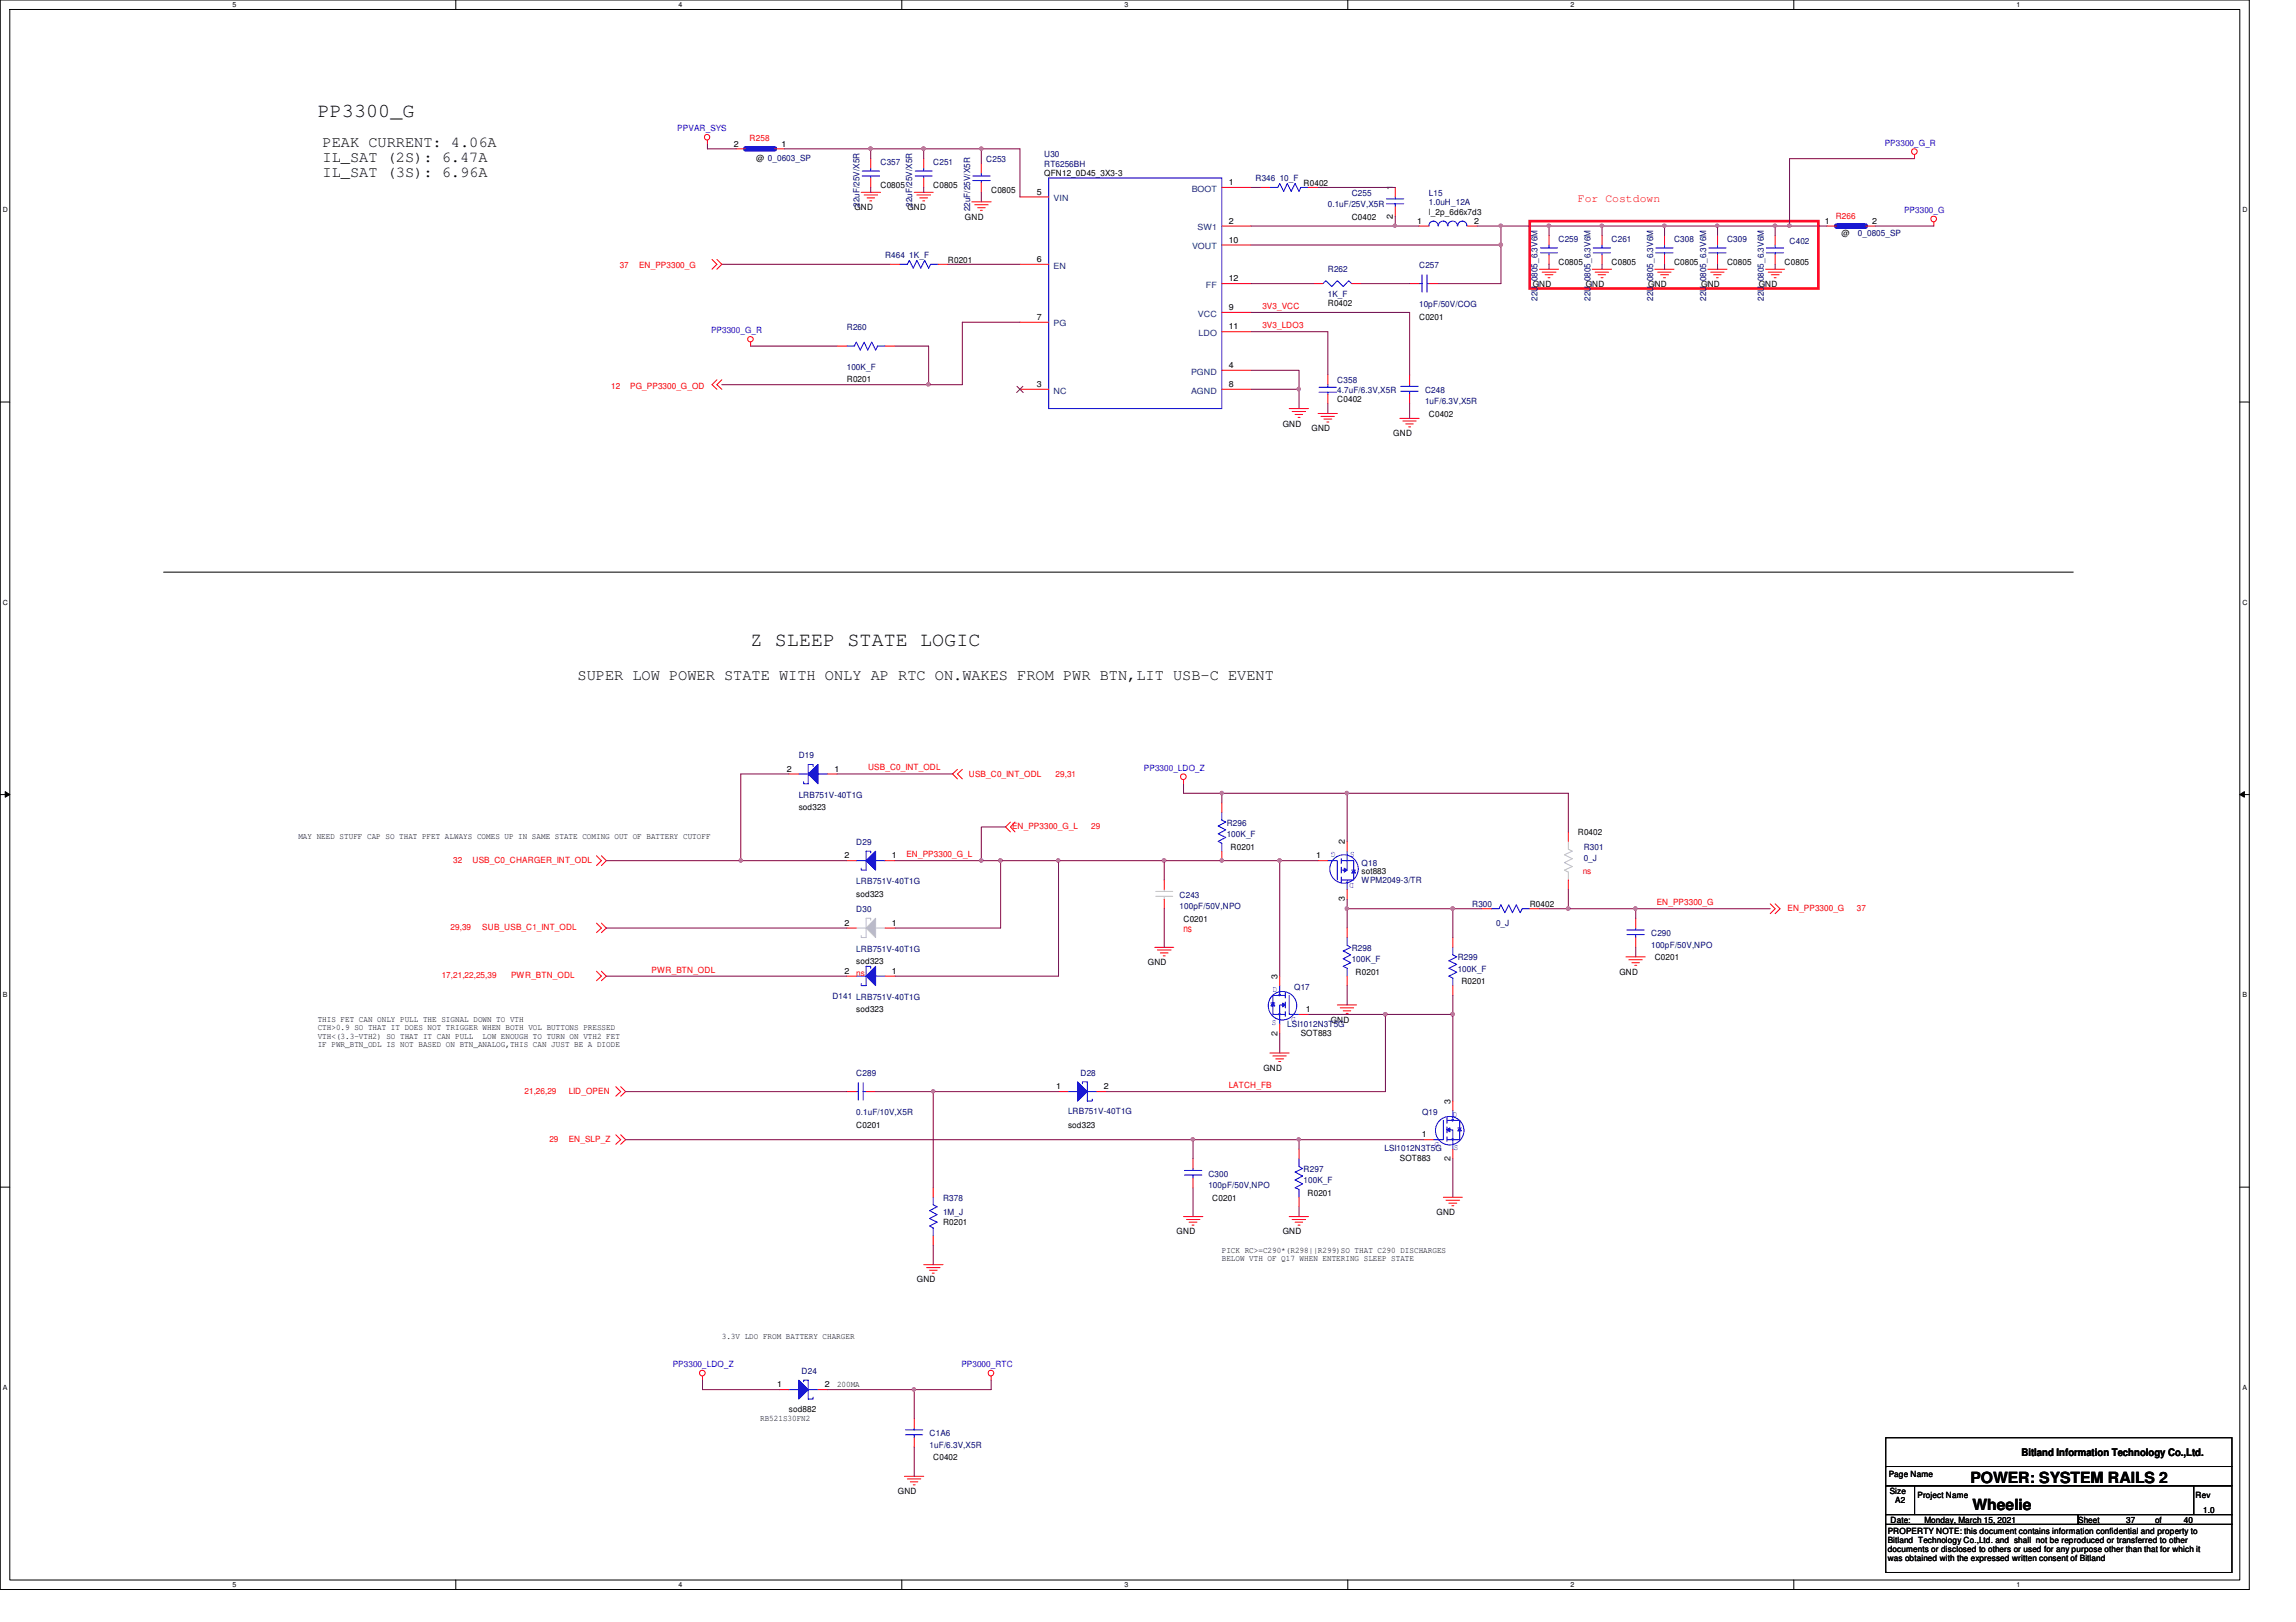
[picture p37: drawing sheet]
<svg xmlns="http://www.w3.org/2000/svg" width="297mm" height="210mm" viewBox="0 0 297 210" stroke-linecap="round" stroke-linejoin="round" font-family="sans-serif">
<defs><g id="words">
<g font-size="2.6">
<text x="41.1" y="15.1">PP3300_G</text>
<text x="97.1" y="83.6">Z SLEEP STATE LOGIC</text>
</g>
<g font-size="2">
<text x="41.7" y="19">PEAK CURRENT: 4.06A</text>
<text x="41.7" y="21">IL_SAT (2S): 6.47A</text>
<text x="41.7" y="22.9">IL_SAT (3S): 6.96A</text>
<text x="74.7" y="88.1">SUPER LOW POWER STATE WITH ONLY AP RTC ON.WAKES FROM PWR BTN,LIT USB-C EVENT</text>
<text x="254.9" y="191.9">POWER: SYSTEM RAILS 2</text>
<text x="255.2" y="195.4">Wheelie</text>
</g>
<text font-size="1.5" fill="#f00" x="204.1" y="26.1">For Costdown</text>
<text font-size="1.4" x="261.5" y="188.4">Bitland Information Technology Co.,Ltd.</text>
<text font-size="1.3" fill="#f00" x="153.1" y="120.6">ns</text>
<g font-size="1.1" fill="#00f">
<text x="87.6" y="17">PPVAR_SYS</text>
<text x="243.8" y="18.8">PP3300_G_R</text>
<text x="246.3" y="27.6">PP3300_G</text>
<text x="92" y="43.1">PP3300_G_R</text>
<text x="148" y="99.7">PP3300_LDO_Z</text>
<text x="172.8" y="110.3" transform="rotate(180 172.8 110.3)">G</text>
<text x="175.3" y="110.3" transform="rotate(180 175.3 110.3)">S</text>
<text x="175.1" y="114.3" transform="rotate(180 175.1 114.3)">D</text>
<text x="164.7" y="128.4">D</text>
<text x="164.5" y="132.6">S</text>
<text x="167" y="132.2">G</text>
<text x="185.6" y="148.4">G</text>
<text x="188" y="144.5">D</text>
<text x="188.1" y="148.8">S</text>
<text x="87" y="176.9">PP3300_LDO_Z</text>
<text x="124.4" y="176.9">PP3000_RTC</text>
</g>
<g font-size="1.1">
<text x="95" y="19">2</text>
<text x="97.8" y="20.8">@ 0_0603_SP</text>
<text x="101.1" y="19">1</text>
<text x="135.1" y="22.8">QFN12_0D45_3X3-3</text>
<text x="159" y="24">1</text>
<text x="110.5" y="27.2">GND</text>
<text x="113.9" y="24.3">C0805</text>
<text x="117.4" y="27.2">GND</text>
<text x="120.7" y="24.3">C0805</text>
<text x="124.8" y="28.4">GND</text>
<text x="128.2" y="24.9">C0805</text>
<text x="134.2" y="25.2">5</text>
<text x="159" y="29">2</text>
<text x="168.7" y="24.1">R0402</text>
<text x="174.9" y="28.4">C0402</text>
<text x="180.2" y="28.3" transform="rotate(-90 180.2 28.3)">2</text>
<text x="180.2" y="24.6" transform="rotate(-90 180.2 24.6)">1</text>
<text x="183.3" y="29">1</text>
<text x="184.9" y="27.8">l_2p_6d6x7d3</text>
<text x="190.7" y="29">2</text>
<text x="236.1" y="29">1</text>
<text x="242.2" y="29">2</text>
<text x="122.6" y="34">R0201</text>
<text x="134.2" y="33.9">6</text>
<text x="159" y="31.4">10</text>
<text x="201.6" y="34.3">C0805</text>
<text x="208.5" y="34.3">C0805</text>
<text x="216.6" y="34.3">C0805</text>
<text x="223.4" y="34.3">C0805</text>
<text x="230.9" y="34.3">C0805</text>
<text x="238.2" y="30.5">@</text>
<text x="134.2" y="41.4">7</text>
<text x="159" y="36.4">12</text>
<text x="159" y="40.1">9</text>
<text x="171.8" y="39.6">R0402</text>
<text x="183.6" y="41.4">C0201</text>
<text x="198.3" y="37.1">GND</text>
<text x="205.1" y="37.1">GND</text>
<text x="213.2" y="37.1">GND</text>
<text x="220.1" y="37.1">GND</text>
<text x="227.5" y="37.1">GND</text>
<text x="159" y="42.6">11</text>
<text x="159" y="47.6">4</text>
<text x="109.6" y="49.4">R0201</text>
<text x="134.2" y="50.1">3</text>
<text x="159" y="50.1">8</text>
<text x="173" y="52.1">C0402</text>
<text x="184.9" y="53.9">C0402</text>
<text x="165.9" y="55.2">GND</text>
<text x="169.7" y="55.8">GND</text>
<text x="180.3" y="56.4">GND</text>
<text x="101.8" y="99.9">2</text>
<text x="107.9" y="99.9">1</text>
<text x="103.3" y="104.9">sod323</text>
<text x="38.6" y="108.6">MAY NEED STUFF CAP SO THAT PFET ALWAYS COMES UP IN SAME STATE COMING OUT OF BATTERY CUTOFF</text>
<text x="109.3" y="111.1">2</text>
<text x="115.4" y="111.1">1</text>
<text x="159.2" y="109.9">R0201</text>
<text x="170.3" y="111.1">1</text>
<text x="174" y="109.3" transform="rotate(-90 174 109.3)">2</text>
<text x="176.1" y="113.1">sot883</text>
<text x="204.1" y="108.1">R0402</text>
<text x="109.3" y="119.8">2</text>
<text x="110.8" y="116">sod323</text>
<text x="115.4" y="119.8">1</text>
<text x="153.1" y="119.3">C0201</text>
<text x="174" y="116.6" transform="rotate(-90 174 116.6)">3</text>
<text x="197.9" y="117.4">R0402</text>
<text x="110.8" y="124.8">sod323</text>
<text x="148.5" y="124.9">GND</text>
<text x="214.1" y="124.2">C0201</text>
<text x="109.3" y="126">2</text>
<text x="110.8" y="131">sod323</text>
<text x="115.4" y="126">1</text>
<text x="165.3" y="126.7" transform="rotate(-90 165.3 126.7)">3</text>
<text x="168.9" y="131">1</text>
<text x="175.4" y="126.1">R0201</text>
<text x="189.1" y="127.4">R0201</text>
<text x="209.5" y="126.1">GND</text>
<text x="41.1" y="132.2">THIS FET CAN ONLY PULL THE SIGNAL DOWN TO VTH</text>
<text x="41.1" y="133.3">CTH&gt;0.9 SO THAT IT DOES NOT TRIGGER WHEN BOTH VOL BUTTONS PRESSED</text>
<text x="41.1" y="134.4">VTH&lt;(3.3-VTH2) SO THAT IT CAN PULL</text>
<text x="41.1" y="135.5">IF PWR_BTN_ODL IS NOT BASED ON BTN_ANALOG,THIS CAN JUST BE A DIODE</text>
<text x="62.4" y="134.4">LOW ENOUGH TO TURN ON VTH2 FET</text>
<text x="165.3" y="134.1" transform="rotate(-90 165.3 134.1)">2</text>
<text x="168.3" y="134.1">SOT883</text>
<text x="172.2" y="132.3">GND</text>
<text x="136.6" y="141">1</text>
<text x="142.8" y="141">2</text>
<text x="163.4" y="138.6">GND</text>
<text x="187.7" y="142.8" transform="rotate(-90 187.7 142.8)">3</text>
<text x="110.8" y="145.9">C0201</text>
<text x="138.2" y="145.9">sod323</text>
<text x="183.9" y="147.2">1</text>
<text x="156.8" y="155.4">C0201</text>
<text x="169.2" y="154.8">R0201</text>
<text x="181.1" y="150.3">SOT883</text>
<text x="187.7" y="150.2" transform="rotate(-90 187.7 150.2)">2</text>
<text x="122" y="158.5">R0201</text>
<text x="152.2" y="159.7">GND</text>
<text x="165.9" y="159.7">GND</text>
<text x="185.8" y="157.2">GND</text>
<text x="118.6" y="165.9">GND</text>
<text x="158.1" y="162.1">PICK RC&gt;=C290*(R298||R299)SO THAT C290 DISCHARGES</text>
<text x="158.1" y="163.2">BELOW VTH OF Q17 WHEN ENTERING SLEEP STATE</text>
<text x="93.4" y="173.3">3.3V LDO FROM BATTERY CHARGER</text>
<text x="100.5" y="179.5">1</text>
<text x="106.7" y="179.5">2</text>
<text x="108.3" y="179.5">200MA</text>
<text x="98.3" y="183.9">RB521S30FN2</text>
<text x="102.1" y="182.8">sod882</text>
<text x="120.7" y="189">C0402</text>
<text x="244.3" y="191.1">Page Name</text>
<text x="116.2" y="193.3">GND</text>
<text x="244.5" y="193.3">Size</text>
<text x="244.6" y="197.1">Date:</text>
<text x="245.2" y="194.6">A2</text>
<text x="248.1" y="193.8">Project Name</text>
<text x="249" y="197.1">Monday, March 15, 2021</text>
<text x="268.9" y="197.1">Sheet</text>
<text x="275.1" y="197.1">37</text>
<text x="278.8" y="197.1">of</text>
<text x="282.5" y="197.1">40</text>
<text x="284.1" y="193.8">Rev</text>
<text x="285" y="195.8">1.0</text>
<text x="244.2" y="198.5">PROPERTY NOTE: this document contains information confidential and property to</text>
<text x="244.2" y="199.7">Bitland Technology Co.,Ltd. and shall not be reproduced or transferred to other</text>
<text x="244.2" y="200.8">documents or disclosed to others or used for any purpose other than that for which it</text>
<text x="244.2" y="202">was obtained with the expressed written consent of Bitland</text>
</g>
<g font-size="1.1" fill="#f00">
<text x="97" y="18.2">R258</text>
<text x="237.5" y="28.3">R266</text>
<text x="80.2" y="34.6">37</text>
<text x="82.7" y="34.6">EN_PP3300_G</text>
<text x="163.3" y="40">3V3_VCC</text>
<text x="163.3" y="42.5">3V3_LDO3</text>
<text x="79.1" y="50.3">12</text>
<text x="81.5" y="50.3">PG_PP3300_G_OD</text>
<text x="112.3" y="99.7">USB_C0_INT_ODL</text>
<text x="125.3" y="100.5">USB_C0_INT_ODL</text>
<text x="136.6" y="100.5">29,31</text>
<text x="130.9" y="107.3">EN_PP3300_G_L</text>
<text x="141.2" y="107.3">29</text>
<text x="58.6" y="111.7">32</text>
<text x="61.1" y="111.7">USB_C0_CHARGER_INT_ODL</text>
<text x="117.3" y="110.9">EN_PP3300_G_L</text>
<text x="204.8" y="113.1">ns</text>
<text x="214.3" y="117.1">EN_PP3300_G</text>
<text x="231.3" y="117.9">EN_PP3300_G</text>
<text x="240.2" y="117.9">37</text>
<text x="58.3" y="120.4">29,39</text>
<text x="62.4" y="120.4">SUB_USB_C1_INT_ODL</text>
<text x="84.3" y="125.9">PWR_BTN_ODL</text>
<text x="57.1" y="126.6">17,21,22,25,39</text>
<text x="66.1" y="126.6">PWR_BTN_ODL</text>
<text x="110.8" y="126.4">ns</text>
<text x="67.9" y="141.6">21,26,29</text>
<text x="73.6" y="141.6">LID_OPEN</text>
<text x="159" y="140.8">LATCH_FB</text>
<text x="71.1" y="147.8">29</text>
<text x="73.6" y="147.8">EN_SLP_Z</text>
</g>
<g font-size="1.1" fill="#000080">
<text x="113.9" y="21.3">C357</text>
<text x="120.7" y="21.3">C251</text>
<text x="127.6" y="21">C253</text>
<text x="135.1" y="20.3">U30</text>
<text x="135.1" y="21.6">RT6256BH</text>
<text x="162.4" y="23.5">R346 10_F</text>
<text x="111.2" y="26.8" transform="rotate(-90 111.2 26.8)">22uF/25V/X5R</text>
<text x="118" y="26.8" transform="rotate(-90 118 26.8)">22uF/25V/X5R</text>
<text x="125.5" y="27.3" transform="rotate(-90 125.5 27.3)">22uF/25V/X5R</text>
<text x="171.8" y="26.8">0.1uF/25V,X5R</text>
<text x="174.9" y="25.3">C255</text>
<text x="184.9" y="25.3">L15</text>
<text x="184.9" y="26.5">1.0uH_12A</text>
<text x="114.5" y="33.4">R464 1K_F</text>
<text x="171.8" y="35.3">R262</text>
<text x="183.6" y="34.6">C257</text>
<text x="201.6" y="31.3">C259</text>
<text x="208.5" y="31.3">C261</text>
<text x="216.6" y="31.3">C308</text>
<text x="223.4" y="31.3">C309</text>
<text x="231.5" y="31.5">C402</text>
<text x="240.4" y="30.5">0_0805_SP</text>
<text x="171.8" y="38.4">1K_F</text>
<text x="183.6" y="39.8">10pF/50V/COG</text>
<text x="198.9" y="38.9" transform="rotate(-90 198.9 38.9)">22U_0805_6.3V6M</text>
<text x="205.8" y="38.9" transform="rotate(-90 205.8 38.9)">22U_0805_6.3V6M</text>
<text x="213.9" y="38.9" transform="rotate(-90 213.9 38.9)">22U_0805_6.3V6M</text>
<text x="220.7" y="38.9" transform="rotate(-90 220.7 38.9)">22U_0805_6.3V6M</text>
<text x="228.2" y="38.9" transform="rotate(-90 228.2 38.9)">22U_0805_6.3V6M</text>
<text x="109.6" y="42.8">R260</text>
<text x="109.6" y="47.8">100K_F</text>
<text x="173" y="49.6">C358</text>
<text x="173" y="50.8">4.7uF/6.3V,X5R</text>
<text x="184.4" y="50.8">C248</text>
<text x="184.4" y="52.3">1uF/6.3V,X5R</text>
<text x="103.3" y="98.1">D19</text>
<text x="103.3" y="103.2">LRB751V-40T1G</text>
<text x="158.7" y="106.8">R296</text>
<text x="110.8" y="109.3">D29</text>
<text x="158.7" y="108.3">100K_F</text>
<text x="176.1" y="112.1">Q18</text>
<text x="204.9" y="109.9">R301</text>
<text x="204.9" y="111.4">0_J</text>
<text x="110.8" y="118">D30</text>
<text x="110.8" y="114.4">LRB751V-40T1G</text>
<text x="152.6" y="116.2">C243</text>
<text x="152.6" y="117.6">100pF/50V,NPO</text>
<text x="176.1" y="114.3">WPM2049-3/TR</text>
<text x="190.5" y="117.4">R300</text>
<text x="193.5" y="119.9">0_J</text>
<text x="110.8" y="123.1">LRB751V-40T1G</text>
<text x="174.9" y="123">R298</text>
<text x="174.9" y="124.5">100K_F</text>
<text x="188.6" y="124.2">R299</text>
<text x="188.6" y="125.7">100K_F</text>
<text x="213.6" y="121.2">C290</text>
<text x="213.6" y="122.6">100pF/50V,NPO</text>
<text x="107.7" y="129.2">D141 LRB751V-40T1G</text>
<text x="167.4" y="128.1">Q17</text>
<text x="166.5" y="132.8">LSI1012N3T5G</text>
<text x="110.8" y="139.2">C289</text>
<text x="139.8" y="139.2">D28</text>
<text x="110.8" y="144.3">0.1uF/10V,X5R</text>
<text x="138.2" y="144.2">LRB751V-40T1G</text>
<text x="179.1" y="149">LSI1012N3T5G</text>
<text x="184" y="144.3">Q19</text>
<text x="122" y="155.4">R378</text>
<text x="156.3" y="152.3">C300</text>
<text x="156.3" y="153.8">100pF/50V,NPO</text>
<text x="168.7" y="151.6">R297</text>
<text x="168.7" y="153.1">100K_F</text>
<text x="122" y="157.2">1M_J</text>
<text x="103.7" y="177.8">D24</text>
<text x="120.3" y="185.9">C1A6</text>
<text x="120.3" y="187.4">1uF/6.3V,X5R</text>
</g>
<g font-size="1.1" fill="#004080">
<text x="136.3" y="26">VIN</text>
<text x="154.2" y="24.8">BOOT</text>
<text x="154.9" y="29.8">SW1</text>
<text x="136.3" y="34.8">EN</text>
<text x="154.2" y="32.3">VOUT</text>
<text x="155" y="41">VCC</text>
<text x="156" y="37.3">FF</text>
<text x="136.3" y="42.2">PG</text>
<text x="155.1" y="43.5">LDO</text>
<text x="136.3" y="50.9">NC</text>
<text x="154.1" y="50.9">AGND</text>
<text x="154.1" y="48.5">PGND</text>
</g>
<g font-size=".9">
<text x="30.1" y=".9">5</text>
<text x="87.8" y=".9">4</text>
<text x="145.5" y=".9">3</text>
<text x="203.2" y=".9">2</text>
<text x="260.9" y=".9">1</text>
<text x=".4" y="27.4">D</text>
<text x="290.1" y="27.4">D</text>
<text x=".4" y="78.2">C</text>
<text x="290.1" y="78.2">C</text>
<text x=".4" y="129">B</text>
<text x="290.1" y="129">B</text>
<text x=".4" y="179.8">A</text>
<text x="290.1" y="179.8">A</text>
<text x="30.1" y="205.4">5</text>
<text x="87.8" y="205.4">4</text>
<text x="145.5" y="205.4">3</text>
<text x="203.2" y="205.4">2</text>
<text x="260.9" y="205.4">1</text>
</g>
</g></defs>
<path d="M0 0h291v205.7h-291zM1.3 1.2h288.5v203.3h-288.5z" fill="none" stroke="#000" stroke-width=".13"/>
<g fill="#fff">
<path d="M30.1 .1h.5v1h-.5z"/>
<path d="M30.1 204.6h.5v1h-.5z"/>
</g>
<path d="M59 0v1.2M59 204.5v1.2" fill="none" stroke="#000" stroke-width=".13"/>
<g fill="#fff">
<path d="M87.8 .1h.5v1h-.5z"/>
<path d="M87.8 204.6h.5v1h-.5z"/>
</g>
<path d="M116.7 0v1.2M116.7 204.5v1.2" fill="none" stroke="#000" stroke-width=".13"/>
<g fill="#fff">
<path d="M145.5 .1h.5v1h-.5z"/>
<path d="M145.5 204.6h.5v1h-.5z"/>
</g>
<path d="M174.4 0v1.2M174.4 204.5v1.2" fill="none" stroke="#000" stroke-width=".13"/>
<g fill="#fff">
<path d="M203.2 .1h.5v1h-.5z"/>
<path d="M203.2 204.6h.5v1h-.5z"/>
</g>
<path d="M232.1 0v1.2M232.1 204.5v1.2" fill="none" stroke="#000" stroke-width=".13"/>
<g fill="#fff">
<path d="M260.9 .1h.5v1h-.5z"/>
<path d="M260.9 204.6h.5v1h-.5z"/>
<path d="M.4 26.6h.6v1h-.6z"/>
<path d="M290.1 26.6h.6v1h-.6z"/>
<path d="M.4 77.4h.6v1h-.6z"/>
<path d="M290.1 77.4h.6v1h-.6z"/>
</g>
<path d="M0 52h1.3M289.8 52h1.2" fill="none" stroke="#000" stroke-width=".13"/>
<g fill="#fff">
<path d="M.4 128.2h.6v1h-.6z"/>
<path d="M290.1 128.2h.6v1h-.6z"/>
</g>
<path d="M0 102.8h1.3M.7 102.4l.6 .4-.6 .4zM289.8 102.8h1.2M289.8 102.8l.6-.4v.8z" fill="none" stroke="#000" stroke-width=".13"/>
<path d="M.7 102.4l.6 .4-.6 .4zM289.8 102.8l.6-.4v.8z" fill="#000"/>
<g fill="#fff">
<path d="M.4 179h.5v1h-.5z"/>
<path d="M290.1 179h.6v1h-.6z"/>
</g>
<path d="M21.2 74h247M0 153.6h1.3M289.8 153.6h1.2M244 186.1h44.8v3.7h-44.8zM244 189.8h44.8v2.5h-44.8zM244 192.3h3.7v3.7h-3.7zM244 196h24.9v1.3h-24.9zM244 197.3h44.8v6.2h-44.8zM247.7 192.3h36.1v3.7h-36.1zM268.9 196h19.9v1.3h-19.9zM283.8 192.3h5v3.7h-5z" fill="none" stroke="#000" stroke-width=".13"/>
<path d="M197.9 28.6h37.3v8.7h-37.3z" fill="none" stroke="#f00" stroke-width=".34"/>
<g fill="none" stroke="#f00" stroke-width=".13">
<path d="M91.5 18.2v.5M92.1 33.6l.6 .6-.6 .6M92.7 33.6l.7 .6-.7 .6M111.4 24.9h2.5M111.8 25.2h1.7M112.2 25.6h1M112.5 26h.3M118.3 24.9h2.4M118.6 25.2h1.8M119 25.6h1M119.4 26h.2M125.7 26.1h2.5"/>
<path d="M126.1 26.5h1.7M126.5 26.9h1M126.8 27.2h.3M199.2 34.8h2.4M199.5 35.2h1.8M199.9 35.6h1M200.3 35.9h.2M206 34.8h2.5M206.4 35.2h1.7M206.8 35.6h.9M207.1 35.9h.3M214.1 34.8h2.5"/>
<path d="M214.5 35.2h1.7M214.8 35.6h1.1M215.2 35.9h.3M220.9 34.8h2.5M221.3 35.2h1.8M221.7 35.6h1M222.1 35.9h.2M228.4 34.8h2.5M228.8 35.2h1.7M229.1 35.6h1.1M229.5 35.9h.3M247.7 20v.5"/>
<path d="M250.2 28.7v.6M92.7 49.1l-.6 .7 .6 .6M93.4 49.1l-.7 .7 .7 .6M97.1 44.3v.5M166.8 52.9h2.5M167.2 53.3h1.7M167.6 53.6h.9M167.9 54h.3M170.5 53.5h2.5M170.9 53.9h1.7M171.3 54.2h1M171.7 54.6h.2"/>
<path d="M181.1 54.1h2.5M181.5 54.5h1.7M181.9 54.9h.9M182.2 55.2h.3M123.9 99.6l-.7 .6 .7 .6M124.5 99.6l-.6 .6 .6 .6M77.2 110.7l.6 .7-.6 .6M77.2 119.5l.6 .6-.6 .6M77.8 110.7l.6 .7-.6 .6M77.8 119.5l.6 .6-.6 .6M130.7 106.4l-.6 .6 .6 .7M131.3 106.4l-.6 .6 .6 .7"/>
<path d="M153.1 100.9v.5M229 117l.7 .6-.7 .6M229.7 117l.6 .6-.6 .6M77.2 125.7l.6 .6-.6 .6M77.8 125.7l.6 .6-.6 .6M149.4 122.6h2.4M149.7 122.9h1.8M150.1 123.3h1M150.5 123.7h.2M164.3 136.3h2.5M164.7 136.7h1.7M165.1 137h1"/>
<path d="M165.4 137.4h.3M173 130h2.5M173.4 130.4h1.7M173.8 130.8h.9M174.2 131.1h.2M210.4 123.8h2.4M210.7 124.2h1.8M211.1 124.6h1M211.5 124.9h.2M79.7 140.6l.6 .7-.6 .6M79.7 146.9l.6 .6-.6 .6M80.3 140.6l.6 .7-.6 .6"/>
<path d="M80.3 146.9l.6 .6-.6 .6M153.1 157.4h2.5M153.5 157.8h1.7M153.8 158.2h1.1M154.2 158.5h.3M166.8 157.4h2.5M167.2 157.8h1.7M167.6 158.2h.9M167.9 158.5h.3M186.7 154.9h2.5M187.1 155.3h1.7M187.4 155.7h1.1"/>
<path d="M187.8 156h.3M90.9 178.1v.5M119.5 163.7h2.5M119.9 164h1.7M120.3 164.4h.9M120.6 164.8h.3M128.2 178.1v.5M117 191.1h2.5M117.4 191.4h1.7M117.8 191.8h.9M118.1 192.2h.3"/>
<circle cx="91.5" cy="17.8" r=".35"/>
<circle cx="247.7" cy="19.6" r=".37"/>
<circle cx="250.2" cy="28.3" r=".37"/>
<circle cx="97.1" cy="43.9" r=".36"/>
<circle cx="153.1" cy="100.5" r=".37"/>
<circle cx="90.9" cy="177.7" r=".37"/>
<circle cx="128.2" cy="177.7" r=".37"/>
</g>
<path d="M113.3 125.1v2.5l-1.2-1.3z" fill="#00f"/>
<g fill="none" stroke="#00f" stroke-width=".13">
<path d="M181.2 50.6h2.3M181.2 50h2.3M182.4 49.8v.2M182.4 50.6v.4M193 117.6h.9l.3-.5 .5 1 .5-1 .5 1 .5-1 .5 1 .2-.5h1M110.8 126.3h1.3M112.6 125.3v-.2h-.5v2.5h-.7v-.3M113.3 125.1v2.5l-1.2-1.3zM113.3 126.3h1.2M117.1 185.7h2.3M117.1 185h2.3M118.3 184.8v.2"/>
<path d="M118.3 185.7v.4"/>
</g>
<path d="M182.4 48.5v1.3M182.4 51v1.2M191.7 117.6h1.3M197.9 117.6h1.3M109.6 126.3h1.2M114.5 126.3h1.3M118.3 183.6v1.2M118.3 186.1v1.2" fill="none" stroke="#f00" stroke-width=".13"/>
<path d="M113.3 118.8v2.5l-1.2-1.2z" fill="#c0c0c0"/>
<path d="M112.6 119.1v-.3h-.5v2.5h-.7v-.2M113.3 118.8v2.5l-1.2-1.2zM110.8 120.1h1.3M113.3 120.1h1.2" fill="none" stroke="#c0c0c0" stroke-width=".13"/>
<path d="M119.5 23v1.3M119.5 20.5v1.3M109.6 120.1h1.2M114.5 120.1h1.3" fill="none" stroke="#f00" stroke-width=".13"/>
<path d="M118.4 22.1h2.2M118.4 22.8h2.2M119.5 22.8v.2M119.5 21.8v.3" fill="none" stroke="#00f" stroke-width=".13"/>
<path d="M103.3 178.6l1.3 1.2-1.3 1.3z" fill="#00f"/>
<g fill="none" stroke="#00f" stroke-width=".13">
<path d="M186 29.2a.57 .57 0 0 0-.6-.6 .57 .57 0 0 0-.5 .7M187.2 29.2a.57 .57 0 0 0-.6-.6 .57 .57 0 0 0-.5 .7M188.5 29.2a.59 .59 0 0 0-.6-.6 .59 .59 0 0 0-.6 .6v.1M189.7 29.2a.57 .57 0 0 0-.6-.6 .57 .57 0 0 0-.5 .7M228.5 32.1h2.3M228.5 32.7h2.3M229.7 32.7v.3M229.7 31.7v.4M109.6 44.8h.9l.3-.5 .5 1 .5-1 .5 1 .5-1 .5 1 .2-.5h1M158.1 105.2v.9l.5 .3-1 .5 1 .5-1 .5 1 .5-1 .5 .5 .2v1.1M120.7 154.9v1l.5 .3-.9 .5 .9 .5-.9 .5 .9 .5-.9 .5 .4 .2v1M186.7 145v2.5h-1.2"/>
<path d="M187.2 145h1.6v2.5h-1.6M187.2 144.6v.8M187.2 145.8v.8M187.2 147.1v.6M187.2 146.2h.8v2.5M188 143.7v1.3M102.1 179.8h1.2M103.3 178.6l1.3 1.2-1.3 1.3zM104 178.8v-.2h.6v2.5h.6v-.3M104.6 179.8h1.2"/>
<circle cx="187.5" cy="146.3" r="1.85"/>
</g>
<g fill="none" stroke="#f00" stroke-width=".13">
<path d="M183.6 29.3h1.3M189.8 29.3h1.3M229.7 33v1.2M229.7 30.5v1.2M236.4 29.3h1.2M241.3 29.3h1.3M108.3 44.8h1.3M114.5 44.8h1.3M150.6 113.9v1.2M150.6 116.4v1.2M158.1 110.2v1.2M158.1 103.9v1.3"/>
<path d="M120.7 159.9v1.3M120.7 153.7v1.2M100.8 179.8h1.3M105.8 179.8h1.3"/>
</g>
<path d="M149.5 116h2.2M149.5 115.4h2.2M150.6 115.1v.3M150.6 116v.4" fill="none" stroke="#c0c0c0" stroke-width=".13"/>
<path d="M237.6 29.3h3.7" fill="none" stroke="#00f" stroke-width=".72"/>
<path d="M187.2 146.2l.4-.2v.5z" fill-rule="evenodd" fill="#00f"/>
<path d="M187.2 146.2l.4-.2v.5zM188.6 146h.5" fill="none" stroke="#00f" stroke-width=".13"/>
<path d="M188.8 146l.3 .3h-.5z" fill-rule="evenodd" fill="#00f"/>
<path d="M188.8 146l.3 .3h-.5z" fill="none" stroke="#00f" stroke-width=".13"/>
<path d="M187.9 144.9h.1v.1h-.1z" fill-rule="evenodd" fill="#00f"/>
<path d="M187.9 144.9h.1v.1h-.1z" fill="none" stroke="#00f" stroke-width=".13"/>
<path d="M187.9 147.4h.1l-.1 .1z" fill-rule="evenodd" fill="#00f"/>
<path d="M183.6 36.7h.4M184 35.6v2.2M184.6 35.6v2.2M184.6 36.7h.3M170.6 50.1h2.3M170.6 50.8h2.3M171.8 50.8v.2M171.8 49.8v.3M187.9 147.4h.1l-.1 .1z" fill="none" stroke="#00f" stroke-width=".13"/>
<path d="M182.4 36.7h1.2M184.9 36.7h1.2M171.8 51v1.2M171.8 48.5v1.3M184.2 147.5h1.3M188 142.5v1.2M188 148.7v1.2" fill="none" stroke="#f00" stroke-width=".13"/>
<path d="M139.4 140l1.3 1.3-1.3 1.2z" fill="#00f"/>
<g fill="none" stroke="#00f" stroke-width=".13">
<path d="M116.4 34.2h1l.2-.5 .5 1 .5-1 .5 1 .5-1 .5 1 .3-.5h1M125.9 22.8h2.2M125.9 23.4h2.2M127 23.4v.2M127 22.4v.4M171.2 36.7l.3-.4 .8 .8 .7-.8 .8 .8 .7-.8 .4 .4M206.1 32.1h2.3M206.1 32.7h2.3M207.3 32.7v.3M207.3 31.7v.4M214.2 32.1h2.2M214.2 32.7h2.2"/>
<path d="M215.3 32.7v.3M215.3 31.7v.4M139.4 140l1.3 1.3-1.3 1.2zM165.6 127.6v1.2M166.3 128.8h-1.6v2.5h1.6M166.3 128.4v.8M166.3 129.7v.7M166.3 130.9v.6M166.3 130h-.7v2.5M166.8 128.8v2.5h1.3M174.3 121.3v1l.4 .3-.9 .5 .9 .5-.9 .5 .9 .5-.9 .5 .5 .2v1M138.2 141.3h1.2"/>
<path d="M140 140.3v-.3h.7v2.5h.6v-.3M140.7 141.3h1.2"/>
<circle cx="165.9" cy="130.1" r="1.85"/>
</g>
<g fill="none" stroke="#f00" stroke-width=".13">
<path d="M115.1 34.2h1.3M121.4 34.2h1.2M127 23.6v1.3M127 21.1v1.3M169.9 36.7h1.3M174.9 36.7h1.2M207.3 33v1.2M207.3 30.5v1.2M215.3 33v1.2M215.3 30.5v1.2M174.3 126.3v1.3M174.3 120.1v1.2"/>
<path d="M136.9 141.3h1.3M141.9 141.3h1.3"/>
</g>
<path d="M165.9 129.8l.4 .2-.4 .3z" fill-rule="evenodd" fill="#00f"/>
<path d="M164.4 129.8h.5M165.9 129.8l.4 .2-.4 .3z" fill="none" stroke="#00f" stroke-width=".13"/>
<path d="M164.7 129.8l.2 .4h-.5z" fill-rule="evenodd" fill="#00f"/>
<path d="M164.7 129.8l.2 .4h-.5z" fill="none" stroke="#00f" stroke-width=".13"/>
<path d="M165.5 128.7l.1 .1-.1 .1z" fill-rule="evenodd" fill="#00f"/>
<path d="M165.5 128.7l.1 .1-.1 .1z" fill="none" stroke="#00f" stroke-width=".13"/>
<path d="M165.5 131.2h.1v.1h-.1z" fill-rule="evenodd" fill="#00f"/>
<path d="M111.5 22.1h2.3M111.5 22.8h2.3M112.6 22.8v.2M112.6 21.8v.3M179.4 26.4h2.2M179.4 25.7h2.2M180.5 25.5v.2M180.5 26.4v.4M165.5 131.2h.1v.1h-.1zM188 122.6v1l.5 .2-1.1 .5 1.1 .5-1.1 .5 1.1 .5-1.1 .5 .6 .3v1" fill="none" stroke="#00f" stroke-width=".13"/>
<g fill="none" stroke="#f00" stroke-width=".13">
<path d="M95.2 19.3h1.3M100.2 19.3h1.3M112.6 23v1.3M112.6 20.5v1.3M180.5 24.3v1.2M180.5 26.8v1.2M202.9 107.7v1.2M202.9 113.9v1.2M165.6 126.3v1.3M165.6 132.5v1.3M168.1 131.3h1.2M188 127.6v1.2"/>
<path d="M188 121.3v1.3"/>
</g>
<path d="M96.5 19.3h3.7" fill="none" stroke="#00f" stroke-width=".72"/>
<path d="M202.9 108.9v1l.5 .3-1 .4 1 .5-1 .5 1 .5-1 .5 .5 .3v1" fill="none" stroke="#c0c0c0" stroke-width=".13"/>
<path d="M104.6 100.2l1.2-1.3v2.5z" fill="#00f"/>
<g fill="none" stroke="#00f" stroke-width=".13">
<path d="M135.7 23h22.4v29.9h-22.4zM164.3 24.3h1l.3-.6 .5 1.1 .4-1.1 .5 1.1 .6-1.1 .5 1.1 .2-.5h1M105.2 99.2v-.3h-.6v2.5h-.6v-.2M103.3 100.2h1.3M104.6 100.2l1.2-1.3v2.5zM105.8 100.2h1.3M171.8 111.4h1.2v2.5M173.5 111.4h1.6v2.5h-1.6M173.5 113.5v.8M173.5 112.2v.8M173.5 111.1v.7M174.3 110.2v2.4h-.8"/>
<path d="M174.3 113.9v1.2M110.8 141.3h.2M111 140.1v2.3M111.7 141.3h.4M111.7 140.1v2.3"/>
<circle cx="173.9" cy="112.5" r="1.85"/>
</g>
<g fill="none" stroke="#f00" stroke-width=".13">
<path d="M131.9 34.2h3.8M131.9 25.5h3.8M158.1 29.3h3.7M158.1 31.7h3.7M158.1 24.3h3.7M158.1 36.7h3.7M163.1 24.3h1.2M169.3 24.3h1.2M131.9 50.4h3.8M131.9 41.7h3.8M158.1 50.4h3.7M158.1 47.9h3.7"/>
<path d="M158.1 42.9h3.7M158.1 40.4h3.7M102.1 100.2h1.2M107.1 100.2h1.2M109.6 141.3h1.2M112.1 141.3h1.2"/>
</g>
<path d="M131.6 50l.8 .8M132.3 50l-.8 .8" fill="none" stroke="#804000" stroke-width=".13"/>
<path d="M173.9 112.4l.4 .2-.4 .3z" fill-rule="evenodd" fill="#00f"/>
<path d="M173.9 112.4l.4 .2-.4 .3zM174.9 112.6h.5" fill="none" stroke="#00f" stroke-width=".13"/>
<path d="M175.1 112.6l.3 .4h-.5z" fill-rule="evenodd" fill="#00f"/>
<path d="M199.3 32.1h2.2M199.3 32.7h2.2M200.4 32.7v.3M200.4 31.7v.4M175.1 112.6l.3 .4h-.5zM153.2 152.1h2.3M153.2 151.5h2.3M154.3 151.2v.3M154.3 152.1v.3" fill="none" stroke="#00f" stroke-width=".13"/>
<path d="M200.4 33v1.2M200.4 30.5v1.2M170.5 111.4h1.3M174.3 115.1v1.3M174.3 108.9v1.3M154.3 149.9v1.3M154.3 152.4v1.3" fill="none" stroke="#f00" stroke-width=".13"/>
<path d="M113.3 110.2v2.4l-1.2-1.2z" fill="#00f"/>
<g fill="none" stroke="#00f" stroke-width=".13">
<path d="M221.1 32.1h2.2M221.1 32.7h2.2M222.2 32.7v.3M222.2 31.7v.4M110.8 111.4h1.3M112.6 110.4v-.2h-.5v2.4h-.7v-.2M113.3 110.2v2.4l-1.2-1.2zM113.3 111.4h1.2M210.5 120.9h2.2M210.5 120.4h2.2M211.6 120.1v.3M211.6 120.9v.4"/>
<path d="M168.1 149.9v1.1l.4 .2-.9 .5 .9 .5-.9 .5 .9 .5-.9 .5 .5 .2v1"/>
</g>
<path d="M222.2 33v1.2M222.2 30.5v1.2M109.6 111.4h1.2M114.5 111.4h1.3M211.6 118.8v1.3M211.6 121.3v1.3M168.1 154.9v1.3M168.1 148.7v1.2" fill="none" stroke="#f00" stroke-width=".13"/>
<path d="M91.5 18.7v.6h3.7M101.5 19.3h11.1" fill="none" stroke="#800040" stroke-width=".13"/>
<path d="M112.4 19.1h.4l.1 .1-.1 .2-.2 .1-.2-.1z" fill-rule="evenodd" fill="#f0f"/>
<path d="M112.4 19.1h.4l.1 .1-.1 .2-.2 .1-.2-.1z" fill="none" stroke="#f0f" stroke-width=".13"/>
<path d="M119.5 19.3h-6.9v1.2M127 19.3h-7.5v1.2" fill="none" stroke="#800040" stroke-width=".13"/>
<path d="M119.3 19.1h.3l.1 .1-.1 .2-.1 .1-.2-.1z" fill-rule="evenodd" fill="#f0f"/>
<path d="M119.3 19.1h.3l.1 .1-.1 .2-.1 .1-.2-.1z" fill="none" stroke="#f0f" stroke-width=".13"/>
<path d="M127 19.3h4.9" fill="none" stroke="#800040" stroke-width=".13"/>
<path d="M126.8 19.1h.3l.1 .1-.1 .2-.1 .1-.2-.1z" fill-rule="evenodd" fill="#f0f"/>
<path d="M126.8 19.1h.3l.1 .1-.1 .2-.1 .1-.2-.1z" fill="none" stroke="#f0f" stroke-width=".13"/>
<path d="M127 19.3v1.8M131.9 19.3v6.2M247.7 20.5h-16.2v8.8" fill="none" stroke="#800040" stroke-width=".13"/>
<path d="M231.3 29.1h.3l.1 .1-.1 .1-.1 .1-.2-.1z" fill-rule="evenodd" fill="#f0f"/>
<path d="M231.3 29.1h.3l.1 .1-.1 .1-.1 .1-.2-.1z" fill="none" stroke="#f0f" stroke-width=".13"/>
<path d="M112.6 24.3v.6M119.5 24.3v.6M127 24.9v1.2M161.8 24.3h1.3M161.8 29.3h21.8M170.5 24.3h10M180.5 28v1.3" fill="none" stroke="#800040" stroke-width=".13"/>
<path d="M180.3 29.1h.3l.1 .1-.1 .1-.1 .1-.2-.1z" fill-rule="evenodd" fill="#f0f"/>
<path d="M180.3 29.1h.3l.1 .1-.1 .1-.1 .1-.2-.1z" fill="none" stroke="#f0f" stroke-width=".13"/>
<path d="M191.1 29.3h9.3" fill="none" stroke="#800040" stroke-width=".13"/>
<path d="M194 29.1h.3l.1 .1-.1 .1-.2 .1-.1-.1z" fill-rule="evenodd" fill="#f0f"/>
<path d="M194 29.1h.3l.1 .1-.1 .1-.2 .1-.1-.1z" fill="none" stroke="#f0f" stroke-width=".13"/>
<path d="M194.2 29.3v2.4M207.3 29.3h-6.9v1.2" fill="none" stroke="#800040" stroke-width=".13"/>
<path d="M207.1 29.1h.3l.1 .1-.1 .1-.2 .1-.1-.1z" fill-rule="evenodd" fill="#f0f"/>
<path d="M207.1 29.1h.3l.1 .1-.1 .1-.2 .1-.1-.1z" fill="none" stroke="#f0f" stroke-width=".13"/>
<path d="M200.2 29.1h.3l.1 .1-.1 .1-.1 .1-.2-.1z" fill-rule="evenodd" fill="#f0f"/>
<path d="M200.2 29.1h.3l.1 .1-.1 .1-.1 .1-.2-.1z" fill="none" stroke="#f0f" stroke-width=".13"/>
<path d="M215.3 29.3h-8v1.2M215.3 29.3v1.2M215.3 29.3h6.9" fill="none" stroke="#800040" stroke-width=".13"/>
<path d="M222 29.1h.3l.1 .1-.1 .1-.1 .1-.2-.1z" fill-rule="evenodd" fill="#f0f"/>
<path d="M222 29.1h.3l.1 .1-.1 .1-.1 .1-.2-.1z" fill="none" stroke="#f0f" stroke-width=".13"/>
<path d="M215.2 29.1h.3l.1 .1-.1 .1-.2 .1-.1-.1z" fill-rule="evenodd" fill="#f0f"/>
<path d="M215.2 29.1h.3l.1 .1-.1 .1-.2 .1-.1-.1z" fill="none" stroke="#f0f" stroke-width=".13"/>
<path d="M222.2 29.3h7.5" fill="none" stroke="#800040" stroke-width=".13"/>
<path d="M229.5 29.1h.3l.1 .1-.1 .1-.2 .1-.1-.1z" fill-rule="evenodd" fill="#f0f"/>
<path d="M229.5 29.1h.3l.1 .1-.1 .1-.2 .1-.1-.1z" fill="none" stroke="#f0f" stroke-width=".13"/>
<path d="M161.8 31.7h32.4M222.2 29.3v1.2M236.4 29.3h-6.7v1.2M242.6 29.3h7.6" fill="none" stroke="#800040" stroke-width=".13"/>
<path d="M194 31.5h.3l.1 .2-.1 .1-.2 .1-.1-.1z" fill-rule="evenodd" fill="#f0f"/>
<path d="M194 31.5h.3l.1 .2-.1 .1-.2 .1-.1-.1z" fill="none" stroke="#f0f" stroke-width=".13"/>
<g fill="none" stroke="#800040" stroke-width=".13">
<path d="M93.4 34.2h21.7M122.6 34.2h9.3M161.8 36.7h8.1M176.1 36.7h6.3M194.2 31.7v5h-8.1M200.4 34.2v.6M207.3 34.2v.6M215.3 34.2v.6M222.2 34.2v.6M229.7 34.2v.6M97.1 44.8h11.2M115.8 44.8h4.3v5h-26.7"/>
<path d="M131.9 41.7h-7.4v8.1M161.8 47.9h6.3v2.5M161.8 42.9h10v5.6M161.8 40.4h20.6v8.1"/>
</g>
<path d="M119.9 49.6h.4l.1 .1-.1 .2-.2 .1-.2-.1z" fill-rule="evenodd" fill="#f0f"/>
<path d="M119.9 49.6h.4l.1 .1-.1 .2-.2 .1-.2-.1z" fill="none" stroke="#f0f" stroke-width=".13"/>
<path d="M120.1 49.8h4.4M161.8 50.4h6.3v2.5" fill="none" stroke="#800040" stroke-width=".13"/>
<path d="M167.9 50.2h.3v.1v.2l-.2 .1-.1-.1z" fill-rule="evenodd" fill="#f0f"/>
<path d="M167.9 50.2h.3v.1v.2l-.2 .1-.1-.1z" fill="none" stroke="#f0f" stroke-width=".13"/>
<path d="M171.8 52.2v1.3M182.4 52.2v1.9M95.8 100.2v11.2" fill="none" stroke="#800040" stroke-width=".13"/>
<path d="M95.7 111.2h.3l.1 .1-.1 .2-.2 .1-.1-.1z" fill-rule="evenodd" fill="#f0f"/>
<path d="M95.7 111.2h.3l.1 .1-.1 .2-.2 .1-.1-.1z" fill="none" stroke="#f0f" stroke-width=".13"/>
<path d="M95.8 100.2h6.3M108.3 100.2h14.9M153.1 101.4v1.3h5M158.1 102.7h16.2M158.1 102.7v1.2" fill="none" stroke="#800040" stroke-width=".13"/>
<path d="M157.9 102.5h.3l.1 .1-.1 .2-.1 .1-.2-.1z" fill-rule="evenodd" fill="#f0f"/>
<path d="M157.9 102.5h.3l.1 .1-.1 .2-.1 .1-.2-.1z" fill="none" stroke="#f0f" stroke-width=".13"/>
<path d="M174.3 102.7v6.2" fill="none" stroke="#800040" stroke-width=".13"/>
<path d="M174.1 102.5h.3l.1 .1-.1 .2-.2 .1-.1-.1z" fill-rule="evenodd" fill="#f0f"/>
<path d="M174.1 102.5h.3l.1 .1-.1 .2-.2 .1-.1-.1z" fill="none" stroke="#f0f" stroke-width=".13"/>
<path d="M78.4 111.4h31.2M115.8 111.4h11.2M129.5 111.4v8.7M174.3 102.7h28.6v5" fill="none" stroke="#800040" stroke-width=".13"/>
<path d="M129.3 111.2h.3l.1 .1-.1 .2-.2 .1-.1-.1z" fill-rule="evenodd" fill="#f0f"/>
<path d="M129.3 111.2h.3l.1 .1-.1 .2-.2 .1-.1-.1z" fill="none" stroke="#f0f" stroke-width=".13"/>
<path d="M129.5 111.4h21.1" fill="none" stroke="#800040" stroke-width=".13"/>
<path d="M150.4 111.2h.4v.1v.2l-.2 .1-.2-.1z" fill-rule="evenodd" fill="#f0f"/>
<path d="M150.4 111.2h.4v.1v.2l-.2 .1-.2-.1z" fill="none" stroke="#f0f" stroke-width=".13"/>
<path d="M136.7 111.2h.3l.1 .1-.1 .2-.1 .1-.2-.1z" fill-rule="evenodd" fill="#f0f"/>
<path d="M136.7 111.2h.3l.1 .1-.1 .2-.1 .1-.2-.1z" fill="none" stroke="#f0f" stroke-width=".13"/>
<path d="M136.9 111.4v14.9M165.6 111.4h-15v2.5" fill="none" stroke="#800040" stroke-width=".13"/>
<path d="M157.9 111.2h.3l.1 .1-.1 .2-.1 .1-.2-.1z" fill-rule="evenodd" fill="#f0f"/>
<path d="M157.9 111.2h.3l.1 .1-.1 .2-.1 .1-.2-.1z" fill="none" stroke="#f0f" stroke-width=".13"/>
<path d="M170.5 111.4h-4.9v14.9" fill="none" stroke="#800040" stroke-width=".13"/>
<path d="M165.4 111.2h.3l.1 .1-.1 .2-.2 .1-.1-.1z" fill-rule="evenodd" fill="#f0f"/>
<path d="M165.4 111.2h.3l.1 .1-.1 .2-.2 .1-.1-.1z" fill="none" stroke="#f0f" stroke-width=".13"/>
<path d="M150.6 117.6v5M174.3 116.4v1.2h13.7M202.9 115.1v2.5" fill="none" stroke="#800040" stroke-width=".13"/>
<path d="M187.8 117.4h.3l.1 .2-.1 .1-.2 .1-.1-.1z" fill-rule="evenodd" fill="#f0f"/>
<path d="M187.8 117.4h.3l.1 .2-.1 .1-.2 .1-.1-.1z" fill="none" stroke="#f0f" stroke-width=".13"/>
<path d="M174.1 117.4h.3l.1 .2-.1 .1-.2 .1-.1-.1z" fill-rule="evenodd" fill="#f0f"/>
<path d="M174.1 117.4h.3l.1 .2-.1 .1-.2 .1-.1-.1z" fill="none" stroke="#f0f" stroke-width=".13"/>
<path d="M174.3 117.6v2.5M191.7 117.6h-3.7v3.7M199.2 117.6h3.7" fill="none" stroke="#800040" stroke-width=".13"/>
<path d="M202.7 117.4h.3l.1 .2-.1 .1-.1 .1-.2-.1z" fill-rule="evenodd" fill="#f0f"/>
<path d="M202.7 117.4h.3l.1 .2-.1 .1-.1 .1-.2-.1z" fill="none" stroke="#f0f" stroke-width=".13"/>
<path d="M202.9 117.6h26.1" fill="none" stroke="#800040" stroke-width=".13"/>
<path d="M211.4 117.4h.3l.1 .2-.1 .1-.1 .1-.2-.1z" fill-rule="evenodd" fill="#f0f"/>
<path d="M211.4 117.4h.3l.1 .2-.1 .1-.1 .1-.2-.1z" fill="none" stroke="#f0f" stroke-width=".13"/>
<path d="M211.6 117.6v1.2M78.4 120.1h31.2M78.4 126.3h31.2M115.8 120.1h13.7M174.3 127.6v2.4M188 128.8v2.5M211.6 122.6v1.2" fill="none" stroke="#800040" stroke-width=".13"/>
<path d="M187.8 131.1h.3l.1 .1-.1 .2-.2 .1-.1-.1z" fill-rule="evenodd" fill="#f0f"/>
<path d="M187.8 131.1h.3l.1 .1-.1 .2-.2 .1-.1-.1z" fill="none" stroke="#f0f" stroke-width=".13"/>
<path d="M169.3 131.3h18.7" fill="none" stroke="#800040" stroke-width=".13"/>
<path d="M179 131.1h.4v.1v.2l-.2 .1-.2-.1z" fill-rule="evenodd" fill="#f0f"/>
<path d="M179 131.1h.4v.1v.2l-.2 .1-.2-.1z" fill="none" stroke="#f0f" stroke-width=".13"/>
<path d="M165.6 133.8v2.5M179.2 131.3v10M188 131.3v11.2M80.9 141.3h28.7M113.3 141.3h7.4M120.7 141.3h16.2M120.7 141.3v12.4" fill="none" stroke="#800040" stroke-width=".13"/>
<path d="M120.6 141.1h.3v.1v.2h-.2h-.1z" fill-rule="evenodd" fill="#f0f"/>
<path d="M120.6 141.1h.3v.1v.2h-.2h-.1z" fill="none" stroke="#f0f" stroke-width=".13"/>
<path d="M80.9 147.5h73.4M143.2 141.3h36" fill="none" stroke="#800040" stroke-width=".13"/>
<path d="M154.1 147.3h.4l.1 .1-.1 .2-.2 .1-.2-.1z" fill-rule="evenodd" fill="#f0f"/>
<path d="M154.1 147.3h.4l.1 .1-.1 .2-.2 .1-.2-.1z" fill="none" stroke="#f0f" stroke-width=".13"/>
<path d="M168.1 147.5h-13.8v2.4M168.1 147.5v1.2M168.1 147.5h16.1" fill="none" stroke="#800040" stroke-width=".13"/>
<path d="M167.9 147.3h.3v.1v.2l-.2 .1-.1-.1z" fill-rule="evenodd" fill="#f0f"/>
<path d="M167.9 147.3h.3v.1v.2l-.2 .1-.1-.1z" fill="none" stroke="#f0f" stroke-width=".13"/>
<path d="M154.3 153.7v3.7M168.1 156.2v1.2M188 149.9v5M90.9 178.6v1.2h9.9M107.1 179.8h11.2v3.8M120.7 161.2v2.5M128.2 178.6v1.2" fill="none" stroke="#800040" stroke-width=".13"/>
<path d="M118.1 179.6h.3v.2v.2h-.2h-.1z" fill-rule="evenodd" fill="#f0f"/>
<path d="M118.1 179.6h.3v.2v.2h-.2h-.1z" fill="none" stroke="#f0f" stroke-width=".13"/>
<path d="M130.1 107h-3.1v4.4h2.5M118.3 179.8h9.9M118.3 187.3v3.8" fill="none" stroke="#800040" stroke-width=".13"/>
<path d="M126.8 111.2h.3l.1 .1-.1 .2-.1 .1-.2-.1z" fill-rule="evenodd" fill="#f0f"/>
<path d="M126.8 111.2h.3l.1 .1-.1 .2-.1 .1-.2-.1z" fill="none" stroke="#f0f" stroke-width=".13"/>
<path d="M115.8 126.3h21.1" fill="none" stroke="#800040" stroke-width=".13"/>
<path d="M112.4 19.1h.4l.1 .1-.1 .2-.2 .1-.2-.1z" fill-rule="evenodd" fill="#f0f"/>
<path d="M112.4 19.1h.4l.1 .1-.1 .2-.2 .1-.2-.1z" fill="none" stroke="#f0f" stroke-width=".13"/>
<path d="M119.3 19.1h.3l.1 .1-.1 .2-.1 .1-.2-.1z" fill-rule="evenodd" fill="#f0f"/>
<path d="M119.3 19.1h.3l.1 .1-.1 .2-.1 .1-.2-.1z" fill="none" stroke="#f0f" stroke-width=".13"/>
<path d="M126.8 19.1h.3l.1 .1-.1 .2-.1 .1-.2-.1z" fill-rule="evenodd" fill="#f0f"/>
<path d="M126.8 19.1h.3l.1 .1-.1 .2-.1 .1-.2-.1z" fill="none" stroke="#f0f" stroke-width=".13"/>
<path d="M231.3 29.1h.3l.1 .1-.1 .1-.1 .1-.2-.1z" fill-rule="evenodd" fill="#f0f"/>
<path d="M231.3 29.1h.3l.1 .1-.1 .1-.1 .1-.2-.1z" fill="none" stroke="#f0f" stroke-width=".13"/>
<path d="M180.3 29.1h.3l.1 .1-.1 .1-.1 .1-.2-.1z" fill-rule="evenodd" fill="#f0f"/>
<path d="M180.3 29.1h.3l.1 .1-.1 .1-.1 .1-.2-.1z" fill="none" stroke="#f0f" stroke-width=".13"/>
<path d="M194 29.1h.3l.1 .1-.1 .1-.2 .1-.1-.1z" fill-rule="evenodd" fill="#f0f"/>
<path d="M194 29.1h.3l.1 .1-.1 .1-.2 .1-.1-.1z" fill="none" stroke="#f0f" stroke-width=".13"/>
<path d="M207.1 29.1h.3l.1 .1-.1 .1-.2 .1-.1-.1z" fill-rule="evenodd" fill="#f0f"/>
<path d="M207.1 29.1h.3l.1 .1-.1 .1-.2 .1-.1-.1z" fill="none" stroke="#f0f" stroke-width=".13"/>
<path d="M200.2 29.1h.3l.1 .1-.1 .1-.1 .1-.2-.1z" fill-rule="evenodd" fill="#f0f"/>
<path d="M200.2 29.1h.3l.1 .1-.1 .1-.1 .1-.2-.1z" fill="none" stroke="#f0f" stroke-width=".13"/>
<path d="M222 29.1h.3l.1 .1-.1 .1-.1 .1-.2-.1z" fill-rule="evenodd" fill="#f0f"/>
<path d="M222 29.1h.3l.1 .1-.1 .1-.1 .1-.2-.1z" fill="none" stroke="#f0f" stroke-width=".13"/>
<path d="M215.2 29.1h.3l.1 .1-.1 .1-.2 .1-.1-.1z" fill-rule="evenodd" fill="#f0f"/>
<path d="M215.2 29.1h.3l.1 .1-.1 .1-.2 .1-.1-.1z" fill="none" stroke="#f0f" stroke-width=".13"/>
<path d="M229.5 29.1h.3l.1 .1-.1 .1-.2 .1-.1-.1z" fill-rule="evenodd" fill="#f0f"/>
<path d="M229.5 29.1h.3l.1 .1-.1 .1-.2 .1-.1-.1z" fill="none" stroke="#f0f" stroke-width=".13"/>
<path d="M194 31.5h.3l.1 .2-.1 .1-.2 .1-.1-.1z" fill-rule="evenodd" fill="#f0f"/>
<path d="M194 31.5h.3l.1 .2-.1 .1-.2 .1-.1-.1z" fill="none" stroke="#f0f" stroke-width=".13"/>
<path d="M119.9 49.6h.4l.1 .1-.1 .2-.2 .1-.2-.1z" fill-rule="evenodd" fill="#f0f"/>
<path d="M119.9 49.6h.4l.1 .1-.1 .2-.2 .1-.2-.1z" fill="none" stroke="#f0f" stroke-width=".13"/>
<path d="M167.9 50.2h.3v.1v.2l-.2 .1-.1-.1z" fill-rule="evenodd" fill="#f0f"/>
<path d="M167.9 50.2h.3v.1v.2l-.2 .1-.1-.1z" fill="none" stroke="#f0f" stroke-width=".13"/>
<path d="M95.7 111.2h.3l.1 .1-.1 .2-.2 .1-.1-.1z" fill-rule="evenodd" fill="#f0f"/>
<path d="M95.7 111.2h.3l.1 .1-.1 .2-.2 .1-.1-.1z" fill="none" stroke="#f0f" stroke-width=".13"/>
<path d="M157.9 102.5h.3l.1 .1-.1 .2-.1 .1-.2-.1z" fill-rule="evenodd" fill="#f0f"/>
<path d="M157.9 102.5h.3l.1 .1-.1 .2-.1 .1-.2-.1z" fill="none" stroke="#f0f" stroke-width=".13"/>
<path d="M174.1 102.5h.3l.1 .1-.1 .2-.2 .1-.1-.1z" fill-rule="evenodd" fill="#f0f"/>
<path d="M174.1 102.5h.3l.1 .1-.1 .2-.2 .1-.1-.1z" fill="none" stroke="#f0f" stroke-width=".13"/>
<path d="M129.3 111.2h.3l.1 .1-.1 .2-.2 .1-.1-.1z" fill-rule="evenodd" fill="#f0f"/>
<path d="M129.3 111.2h.3l.1 .1-.1 .2-.2 .1-.1-.1z" fill="none" stroke="#f0f" stroke-width=".13"/>
<path d="M150.4 111.2h.4v.1v.2l-.2 .1-.2-.1z" fill-rule="evenodd" fill="#f0f"/>
<path d="M150.4 111.2h.4v.1v.2l-.2 .1-.2-.1z" fill="none" stroke="#f0f" stroke-width=".13"/>
<path d="M136.7 111.2h.3l.1 .1-.1 .2-.1 .1-.2-.1z" fill-rule="evenodd" fill="#f0f"/>
<path d="M136.7 111.2h.3l.1 .1-.1 .2-.1 .1-.2-.1z" fill="none" stroke="#f0f" stroke-width=".13"/>
<path d="M157.9 111.2h.3l.1 .1-.1 .2-.1 .1-.2-.1z" fill-rule="evenodd" fill="#f0f"/>
<path d="M157.9 111.2h.3l.1 .1-.1 .2-.1 .1-.2-.1z" fill="none" stroke="#f0f" stroke-width=".13"/>
<path d="M165.4 111.2h.3l.1 .1-.1 .2-.2 .1-.1-.1z" fill-rule="evenodd" fill="#f0f"/>
<path d="M165.4 111.2h.3l.1 .1-.1 .2-.2 .1-.1-.1z" fill="none" stroke="#f0f" stroke-width=".13"/>
<path d="M187.8 117.4h.3l.1 .2-.1 .1-.2 .1-.1-.1z" fill-rule="evenodd" fill="#f0f"/>
<path d="M187.8 117.4h.3l.1 .2-.1 .1-.2 .1-.1-.1z" fill="none" stroke="#f0f" stroke-width=".13"/>
<path d="M174.1 117.4h.3l.1 .2-.1 .1-.2 .1-.1-.1z" fill-rule="evenodd" fill="#f0f"/>
<path d="M174.1 117.4h.3l.1 .2-.1 .1-.2 .1-.1-.1z" fill="none" stroke="#f0f" stroke-width=".13"/>
<path d="M202.7 117.4h.3l.1 .2-.1 .1-.1 .1-.2-.1z" fill-rule="evenodd" fill="#f0f"/>
<path d="M202.7 117.4h.3l.1 .2-.1 .1-.1 .1-.2-.1z" fill="none" stroke="#f0f" stroke-width=".13"/>
<path d="M211.4 117.4h.3l.1 .2-.1 .1-.1 .1-.2-.1z" fill-rule="evenodd" fill="#f0f"/>
<path d="M211.4 117.4h.3l.1 .2-.1 .1-.1 .1-.2-.1z" fill="none" stroke="#f0f" stroke-width=".13"/>
<path d="M187.8 131.1h.3l.1 .1-.1 .2-.2 .1-.1-.1z" fill-rule="evenodd" fill="#f0f"/>
<path d="M187.8 131.1h.3l.1 .1-.1 .2-.2 .1-.1-.1z" fill="none" stroke="#f0f" stroke-width=".13"/>
<path d="M179 131.1h.4v.1v.2l-.2 .1-.2-.1z" fill-rule="evenodd" fill="#f0f"/>
<path d="M179 131.1h.4v.1v.2l-.2 .1-.2-.1z" fill="none" stroke="#f0f" stroke-width=".13"/>
<path d="M120.6 141.1h.3v.1v.2h-.2h-.1z" fill-rule="evenodd" fill="#f0f"/>
<path d="M120.6 141.1h.3v.1v.2h-.2h-.1z" fill="none" stroke="#f0f" stroke-width=".13"/>
<path d="M154.1 147.3h.4l.1 .1-.1 .2-.2 .1-.2-.1z" fill-rule="evenodd" fill="#f0f"/>
<path d="M154.1 147.3h.4l.1 .1-.1 .2-.2 .1-.2-.1z" fill="none" stroke="#f0f" stroke-width=".13"/>
<path d="M167.9 147.3h.3v.1v.2l-.2 .1-.1-.1z" fill-rule="evenodd" fill="#f0f"/>
<path d="M167.9 147.3h.3v.1v.2l-.2 .1-.1-.1z" fill="none" stroke="#f0f" stroke-width=".13"/>
<path d="M118.1 179.6h.3v.2v.2h-.2h-.1z" fill-rule="evenodd" fill="#f0f"/>
<path d="M118.1 179.6h.3v.2v.2h-.2h-.1z" fill="none" stroke="#f0f" stroke-width=".13"/>
<path d="M126.8 111.2h.3l.1 .1-.1 .2-.1 .1-.2-.1z" fill-rule="evenodd" fill="#f0f"/>
<path d="M126.8 111.2h.3l.1 .1-.1 .2-.1 .1-.2-.1z" fill="none" stroke="#f0f" stroke-width=".13"/>
<use href="#words"/>
</svg>
